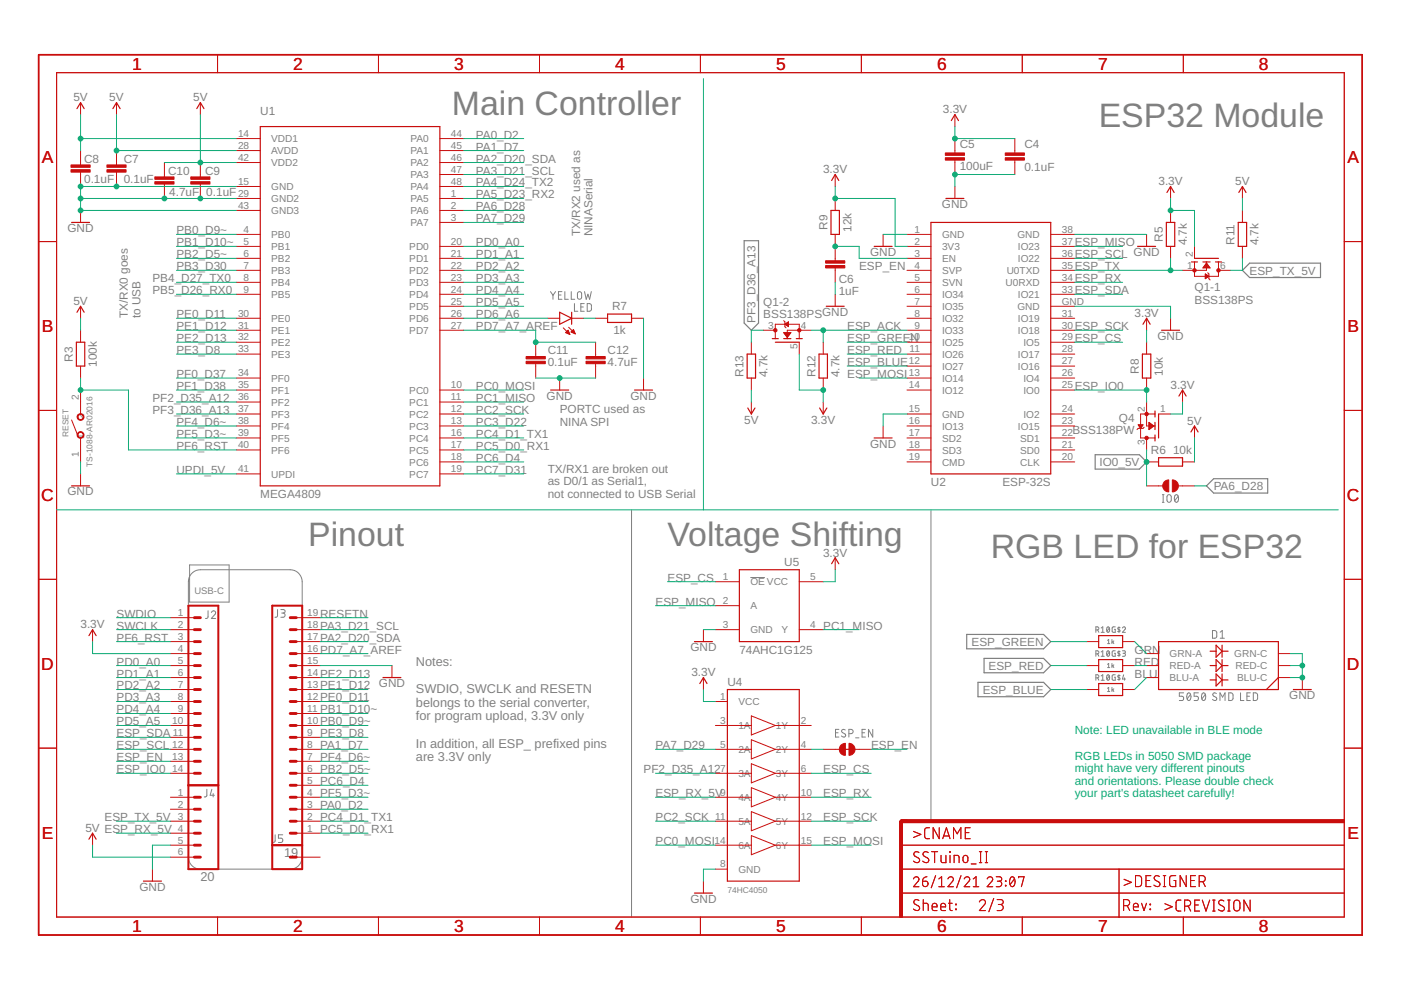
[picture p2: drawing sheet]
<svg xmlns="http://www.w3.org/2000/svg" width="297mm" height="210mm" viewBox="0 0 297 210" stroke-linecap="round" stroke-linejoin="round" font-family="sans-serif">
<defs><g id="words">
<g font-size="7.2" fill="#808080">
<text x="95.8" y="24.3">Main Controller</text>
<text x="232.9" y="26.8">ESP32 Module</text>
<text x="65.3" y="115.7">Pinout</text>
<text x="141.5" y="115.7">Voltage Shifting</text>
<text x="210.1" y="118.3">RGB LED for ESP32</text>
</g>
<g font-size="3.7" fill="#c90d0c">
<text x="28" y="14.8">1</text>
<text x="62.2" y="14.8">2</text>
<text x="96.3" y="14.8">3</text>
<text x="130.4" y="14.8">4</text>
<text x="164.5" y="14.8">5</text>
<text x="198.7" y="14.8">6</text>
<text x="232.8" y="14.8">7</text>
<text x="266.9" y="14.8">8</text>
<text x="8.9" y="34.6">A</text>
<text x="285.7" y="34.6">A</text>
<text x="8.9" y="70.4">B</text>
<text x="285.7" y="70.4">B</text>
<text x="8.8" y="106.2">C</text>
<text x="285.6" y="106.2">C</text>
<text x="8.8" y="142">D</text>
<text x="285.6" y="142">D</text>
<text x="8.9" y="177.8">E</text>
<text x="285.7" y="177.8">E</text>
<text x="28" y="197.6">1</text>
<text x="62.2" y="197.6">2</text>
<text x="96.3" y="197.6">3</text>
<text x="130.4" y="197.6">4</text>
<text x="164.5" y="197.6">5</text>
<text x="198.7" y="197.6">6</text>
<text x="232.8" y="197.6">7</text>
<text x="266.9" y="197.6">8</text>
</g>
<g font-size="2.7" fill="#808080">
<text x="88.2" y="141.1">Notes:</text>
<text x="88.2" y="146.9">SWDIO, SWCLK and RESETN</text>
<text x="88.2" y="149.8">belongs to the serial converter,</text>
<text x="88.2" y="152.7">for program upload, 3.3V only</text>
<text x="88.2" y="158.5">In addition, all ESP_ prefixed pins</text>
<text x="88.2" y="161.4">are 3.3V only</text>
<text x="60.3" y="181.7">19</text>
<text x="42.5" y="186.8">20</text>
</g>
<g font-size="2.5" fill="#808080">
<text x="15.6" y="21.5">5V</text>
<text x="23.2" y="21.5">5V</text>
<text x="41" y="21.5">5V</text>
<text x="55.2" y="24.3">U1</text>
<text x="100.9" y="29.4">PA0_D2</text>
<text x="199.9" y="24">3.3V</text>
<text x="17.8" y="34.5">C8</text>
<text x="26.2" y="34.5">C7</text>
<text x="100.9" y="31.9">PA1_D7</text>
<text x="100.9" y="34.5">PA2_D20_SDA</text>
<text x="203.5" y="31.3">C5</text>
<text x="217.2" y="31.4">C4</text>
<text x="17.8" y="38.8">0.1uF</text>
<text x="26.2" y="38.8">0.1uF</text>
<text x="35.6" y="37">C10</text>
<text x="35.9" y="41.6">4.7uF</text>
<text x="43.5" y="37">C9</text>
<text x="43.7" y="41.6">0.1uF</text>
<text x="100.9" y="37">PA3_D21_SCL</text>
<text x="100.9" y="39.5">PA4_D24_TX2</text>
<text x="174.5" y="36.7">3.3V</text>
<text x="203.5" y="36.1">100uF</text>
<text x="217.2" y="36.2">0.1uF</text>
<text x="245.6" y="39.3">3.3V</text>
<text x="261.9" y="39.3">5V</text>
<text x="100.9" y="42.1">PA5_D23_RX2</text>
<text x="100.9" y="44.6">PA6_D28</text>
<text x="100.9" y="47.2">PA7_D29</text>
<text x="199.7" y="44.1">GND</text>
<text x="14.3" y="49.2">GND</text>
<text x="37.4" y="49.7">PB0_D9~</text>
<text x="37.4" y="52.2">PB1_D10~</text>
<text x="100.9" y="52.2">PD0_A0</text>
<text x="123" y="50.1" transform="rotate(-90 123 50.1)">TX/RX2 used as</text>
<text x="125.6" y="50.1" transform="rotate(-90 125.6 50.1)">NINASerial</text>
<text x="175.4" y="48.7" transform="rotate(-90 175.4 48.7)">R9</text>
<text x="180.5" y="49.2" transform="rotate(-90 180.5 49.2)">12k</text>
<text x="227.9" y="52.2">ESP_MISO</text>
<text x="246.5" y="51.3" transform="rotate(-90 246.5 51.3)">R5</text>
<text x="251.6" y="52" transform="rotate(-90 251.6 52)">4.7k</text>
<text x="261.8" y="51.9" transform="rotate(-90 261.8 51.9)">R11</text>
<text x="266.8" y="52" transform="rotate(-90 266.8 52)">4.7k</text>
<text x="32.3" y="59.9">PB4_D27_TX0</text>
<text x="37.4" y="54.8">PB2_D5~</text>
<text x="37.4" y="57.3">PB3_D30</text>
<text x="100.9" y="54.8">PD1_A1</text>
<text x="100.9" y="57.3">PD2_A2</text>
<text x="100.9" y="59.9">PD3_A3</text>
<text x="182.2" y="57.3">ESP_EN</text>
<text x="184.5" y="54.3">GND</text>
<text x="227.9" y="57.3">ESP_TX</text>
<text x="227.9" y="59.9">ESP_RX</text>
<text x="227.9" y="54.8">ESP_SCL GND</text>
<text x="264.9" y="58.2">ESP_TX_5V</text>
<text x="15.6" y="64.7">5V</text>
<text x="32.3" y="62.4">PB5_D26_RX0</text>
<text x="100.9" y="62.4">PD4_A4</text>
<text x="100.9" y="64.9">PD5_A5</text>
<text x="129.8" y="65.8">R7</text>
<text x="161.8" y="64.9">Q1-2</text>
<text x="177.8" y="62.6">1uF</text>
<text x="177.8" y="60.1">C6</text>
<text x="227.9" y="62.4">ESP_SDA</text>
<text x="253.3" y="64.4">BSS138PS</text>
<text x="253.3" y="61.6">Q1-1</text>
<text x="27.1" y="67.5" transform="rotate(-90 27.1 67.5)">TX/RX0 goes</text>
<text x="29.8" y="67.5" transform="rotate(-90 29.8 67.5)">to USB</text>
<text x="37.4" y="67.5">PE0_D11</text>
<text x="37.4" y="70">PE1_D12</text>
<text x="100.9" y="67.5">PD6_A6</text>
<text x="100.9" y="70">PD7_A7_AREF</text>
<text x="130" y="70.9">1k</text>
<text x="160.2" y="68.5" transform="rotate(-90 160.2 68.5)">PF3_D36_A13</text>
<text x="161.8" y="67.5">BSS138PSGND</text>
<text x="179.6" y="70">ESP_ACK</text>
<text x="227.9" y="70">ESP_SCK</text>
<text x="240.5" y="67.2">3.3V</text>
<text x="15.4" y="76.7" transform="rotate(-90 15.4 76.7)">R3</text>
<text x="20.5" y="77.8" transform="rotate(-90 20.5 77.8)">100k</text>
<text x="37.4" y="72.5">PE2_D13</text>
<text x="37.4" y="75.1">PE3_D8</text>
<text x="116.1" y="77.6">0.1uF</text>
<text x="116.1" y="75.1">C11</text>
<text x="128.8" y="77.6">4.7uF</text>
<text x="128.8" y="75.1">C12</text>
<text x="179.6" y="75.1">ESP_RED</text>
<text x="179.6" y="72.5">ESP_GREEN</text>
<text x="179.6" y="77.6">ESP_BLUE</text>
<text x="227.9" y="72.5">ESP_CS</text>
<text x="245.4" y="72">GND</text>
<text x="37.4" y="80.2">PF0_D37</text>
<text x="37.4" y="82.7">PF1_D38</text>
<text x="100.9" y="82.7">PC0_MOSI</text>
<text x="157.6" y="79.9" transform="rotate(-90 157.6 79.9)">R13</text>
<text x="162.7" y="80" transform="rotate(-90 162.7 80)">4.7k</text>
<text x="172.9" y="79.9" transform="rotate(-90 172.9 79.9)">R12</text>
<text x="178" y="80" transform="rotate(-90 178 80)">4.7k</text>
<text x="179.6" y="80.2">ESP_MOSI</text>
<text x="227.9" y="82.7">ESP_IO0</text>
<text x="241.5" y="79.2" transform="rotate(-90 241.5 79.2)">R8</text>
<text x="246.5" y="79.6" transform="rotate(-90 246.5 79.6)">10k</text>
<text x="248.2" y="82.5">3.3V</text>
<text x="32.3" y="85.2">PF2_D35_A12</text>
<text x="32.3" y="87.8">PF3_D36_A13</text>
<text x="100.9" y="85.2">PC1_MISO</text>
<text x="100.9" y="87.8">PC2_SCK</text>
<text x="115.9" y="84.7">GND</text>
<text x="118.7" y="87.7">PORTC used as</text>
<text x="133.7" y="84.7">GND</text>
<text x="157.8" y="89.8">5V</text>
<text x="172" y="89.8">3.3V</text>
<text x="237.2" y="89.6">Q4</text>
<text x="37.4" y="90.3">PF4_D6~</text>
<text x="37.4" y="92.9">PF5_D3~</text>
<text x="37.4" y="95.4">PF6_RST</text>
<text x="100.9" y="90.3">PC3_D22</text>
<text x="100.9" y="92.9">PC4_D1_TX1</text>
<text x="100.9" y="95.4">PC5_D0_RX1</text>
<text x="118.7" y="90.3">NINA SPI</text>
<text x="184.5" y="94.9">GND</text>
<text x="227.4" y="92.1">BSS138PW</text>
<text x="251.7" y="90.1">5V</text>
<text x="37.4" y="100.5">UPDI_5V</text>
<text x="100.9" y="97.9">PC6_D4</text>
<text x="100.9" y="100.5">PC7_D31</text>
<text x="116.1" y="100.2">TX/RX1 are broken out</text>
<text x="233.1" y="98.8">IO0_5V</text>
<text x="244" y="96.3">R6</text>
<text x="248.7" y="96.3">10k</text>
<text x="14.3" y="105.1">GND</text>
<text x="55.2" y="105.6">MEGA4809</text>
<text x="116.1" y="102.9">as D0/1 as Serial1,</text>
<text x="116.1" y="105.6">not connected to USB Serial</text>
<text x="197.4" y="103">U2</text>
<text x="212.5" y="103">ESP-32S</text>
<text x="257.3" y="103.9">PA6_D28</text>
<text x="174.5" y="118">3.3V</text>
<text x="141.5" y="123.3">ESP_CS</text>
<text x="166.3" y="120">U5</text>
<text x="24.7" y="131">SWDIO</text>
<text x="67.9" y="131">RESETN</text>
<text x="139" y="128.4">ESP_MISO</text>
<text x="17.1" y="133.2">3.3V</text>
<text x="24.7" y="136">PF6_RST</text>
<text x="24.7" y="133.5">SWCLK</text>
<text x="67.9" y="136">PA2_D20_SDA</text>
<text x="67.9" y="133.5">PA3_D21_SCL</text>
<text x="174.5" y="133.5">PC1_MISO</text>
<text x="206" y="136.9">ESP_GREEN</text>
<text x="24.7" y="141.1">PD0_A0</text>
<text x="24.7" y="143.7">PD1_A1</text>
<text x="67.9" y="143.7">PE2_D13</text>
<text x="67.9" y="138.6">PD7_A7_AREF</text>
<text x="146.4" y="138.1">GND</text>
<text x="146.6" y="143.4">3.3V</text>
<text x="156.8" y="138.6">74AHC1G125</text>
<text x="209.6" y="142">ESP_RED</text>
<text x="240.6" y="143.7">BLU</text>
<text x="240.6" y="141.1">RED</text>
<text x="240.6" y="138.6">GRN</text>
<text x="24.7" y="146.2">PD2_A2</text>
<text x="24.7" y="148.7">PD3_A3</text>
<text x="67.9" y="148.7">PE0_D11</text>
<text x="67.9" y="146.2">PE1_D12</text>
<text x="80.3" y="145.7">GND</text>
<text x="154.2" y="145.4">U4</text>
<text x="208.3" y="147.1">ESP_BLUE</text>
<text x="273.3" y="148.2">GND</text>
<text x="24.7" y="151.3">PD4_A4</text>
<text x="24.7" y="153.8">PD5_A5</text>
<text x="67.9" y="153.8">PB0_D9~</text>
<text x="67.9" y="151.3">PB1_D10~</text>
<text x="24.7" y="161.4">ESP_EN</text>
<text x="24.7" y="156.3">ESP_SDA</text>
<text x="24.7" y="158.9">ESP_SCL</text>
<text x="67.9" y="156.3">PE3_D8</text>
<text x="67.9" y="161.4">PF4_D6~</text>
<text x="67.9" y="158.9">PA1_D7</text>
<text x="139" y="158.9">PA7_D29</text>
<text x="184.7" y="158.9">ESP_EN</text>
<text x="24.7" y="164">ESP_IO0</text>
<text x="67.9" y="166.5">PC6_D4</text>
<text x="67.9" y="164">PB2_D5~</text>
<text x="136.4" y="164">PF2_D35_A12</text>
<text x="174.5" y="164">ESP_CS</text>
<text x="67.9" y="169">PF5_D3~</text>
<text x="67.9" y="171.6">PA0_D2</text>
<text x="139" y="169">ESP_RX_5V</text>
<text x="174.5" y="169">ESP_RX</text>
<text x="18.1" y="176.4">5V ESP_RX_5V</text>
<text x="22.2" y="174.1">ESP_TX_5V</text>
<text x="67.9" y="174.1">PC4_D1_TX1</text>
<text x="67.9" y="176.7">PC5_D0_RX1</text>
<text x="139" y="179.2">PC0_MOSI</text>
<text x="139" y="174.1">PC2_SCK</text>
<text x="174.5" y="174.1">ESP_SCK</text>
<text x="174.5" y="179.2">ESP_MOSI</text>
<text x="29.5" y="188.9">GND</text>
<text x="146.4" y="191.4">GND</text>
</g>
<g font-size="2.5" fill="#0dab76">
<text x="227.9" y="155.7">Note: LED unavailable in BLE mode</text>
<text x="227.9" y="161">RGB LEDs in 5050 SMD package</text>
<text x="227.9" y="163.7">might have very different pinouts</text>
<text x="227.9" y="166.4">and orientations. Please double check</text>
<text x="227.9" y="169">your part's datasheet carefully!</text>
</g>
<g font-size="2.1" fill="#808080">
<text x="50.5" y="29">14</text>
<text x="95.6" y="29">44</text>
<text x="50.5" y="31.6">28</text>
<text x="50.5" y="34.1">42</text>
<text x="57.5" y="30.1">VDD1</text>
<text x="57.5" y="32.7">AVDD</text>
<text x="57.5" y="35.2">VDD2</text>
<text x="87.1" y="35.2">PA2</text>
<text x="87.1" y="32.7">PA1</text>
<text x="87.1" y="30.1">PA0</text>
<text x="95.6" y="34.1">46</text>
<text x="95.6" y="31.6">45</text>
<text x="50.5" y="39.2">15</text>
<text x="50.5" y="41.7">29</text>
<text x="57.5" y="40.3">GND</text>
<text x="87.1" y="40.3">PA4</text>
<text x="87.1" y="37.8">PA3</text>
<text x="95.6" y="39.2">48</text>
<text x="95.6" y="36.6">47</text>
<text x="95.6" y="41.7">1</text>
<text x="50.5" y="44.3">43</text>
<text x="57.5" y="42.8">GND2</text>
<text x="57.5" y="45.4">GND3</text>
<text x="87.1" y="47.9">PA7</text>
<text x="87.1" y="45.4">PA6</text>
<text x="87.1" y="42.8">PA5</text>
<text x="95.6" y="46.8">3</text>
<text x="95.6" y="44.3">2</text>
<text x="51.7" y="49.3">4</text>
<text x="51.7" y="51.9">5</text>
<text x="57.5" y="50.5">PB0</text>
<text x="57.5" y="53">PB1</text>
<text x="86.8" y="53">PD0</text>
<text x="95.6" y="51.9">20</text>
<text x="193.9" y="49.3">1</text>
<text x="193.9" y="51.9">2</text>
<text x="199.7" y="50.5">GND</text>
<text x="199.7" y="53">3V3</text>
<text x="215.7" y="50.5">GND</text>
<text x="215.8" y="53">IO23</text>
<text x="225.1" y="51.9">37</text>
<text x="225.1" y="49.3">38</text>
<text x="51.7" y="54.4">6</text>
<text x="51.7" y="57">7</text>
<text x="51.7" y="59.5">8</text>
<text x="57.5" y="55.5">PB2</text>
<text x="57.5" y="58.1">PB3</text>
<text x="86.8" y="58.1">PD2</text>
<text x="86.8" y="55.5">PD1</text>
<text x="95.6" y="59.5">23</text>
<text x="95.6" y="57">22</text>
<text x="95.6" y="54.4">21</text>
<text x="193.9" y="54.4">3</text>
<text x="193.9" y="57">4</text>
<text x="193.9" y="59.5">5</text>
<text x="199.7" y="55.5">EN</text>
<text x="199.7" y="58.1">SVP</text>
<text x="213.4" y="58.1">U0TXD</text>
<text x="215.8" y="55.5">IO22</text>
<text x="225.1" y="54.4">36</text>
<text x="225.1" y="59.5">34</text>
<text x="225.1" y="57">35</text>
<text x="251.7" y="57">1</text>
<text x="252.9" y="54.4" transform="rotate(-90 252.9 54.4)">2</text>
<text x="258.7" y="57">6</text>
<text x="51.7" y="62">9</text>
<text x="57.5" y="60.6">PB4</text>
<text x="57.5" y="63.2">PB5</text>
<text x="86.8" y="65.7">PD5</text>
<text x="86.8" y="63.2">PD4</text>
<text x="86.8" y="60.6">PD3</text>
<text x="95.6" y="64.6">25</text>
<text x="95.6" y="62">24</text>
<text x="193.9" y="62">6</text>
<text x="193.9" y="64.6">7</text>
<text x="199.7" y="60.6">SVN</text>
<text x="199.7" y="63.2">IO34</text>
<text x="199.7" y="65.7">IO35</text>
<text x="213.2" y="60.6">U0RXD</text>
<text x="215.7" y="65.7">GND</text>
<text x="215.8" y="63.2">IO21</text>
<text x="225.1" y="62">33</text>
<text x="225.1" y="64.6">GND</text>
<text x="50.5" y="67.1">30</text>
<text x="50.5" y="69.7">31</text>
<text x="57.5" y="68.2">PE0</text>
<text x="57.5" y="70.8">PE1</text>
<text x="86.8" y="70.8">PD7</text>
<text x="86.8" y="68.2">PD6</text>
<text x="95.6" y="69.7">27</text>
<text x="95.6" y="67.1">26</text>
<text x="162.8" y="69.7">3</text>
<text x="169.8" y="69.7">4</text>
<text x="193.9" y="67.1">8</text>
<text x="193.9" y="69.7">9</text>
<text x="199.7" y="68.2">IO32</text>
<text x="199.7" y="70.8">IO33</text>
<text x="215.8" y="70.8">IO18</text>
<text x="215.8" y="68.2">IO19</text>
<text x="225.1" y="69.7">30</text>
<text x="225.1" y="67.1">31</text>
<text x="50.5" y="72.2">32</text>
<text x="50.5" y="74.7">33</text>
<text x="57.5" y="73.3">PE2</text>
<text x="57.5" y="75.9">PE3</text>
<text x="169.1" y="74.1" transform="rotate(-90 169.1 74.1)">5</text>
<text x="192.7" y="77.3">12</text>
<text x="192.7" y="72.2">10</text>
<text x="192.8" y="74.7">11</text>
<text x="199.7" y="73.3">IO25</text>
<text x="199.7" y="75.9">IO26</text>
<text x="215.8" y="75.9">IO17</text>
<text x="217" y="73.3">IO5</text>
<text x="225.1" y="72.2">29</text>
<text x="225.1" y="74.7">28</text>
<text x="225.1" y="77.3">27</text>
<text x="50.5" y="79.8">34</text>
<text x="50.5" y="82.4">35</text>
<text x="57.5" y="80.9">PF0</text>
<text x="57.5" y="83.5">PF1</text>
<text x="86.8" y="83.5">PC0</text>
<text x="95.6" y="82.4">10</text>
<text x="192.7" y="79.8">13</text>
<text x="192.7" y="82.4">14</text>
<text x="199.7" y="78.4">IO27</text>
<text x="199.7" y="80.9">IO14</text>
<text x="199.7" y="83.5">IO12</text>
<text x="215.8" y="78.4">IO16</text>
<text x="217" y="80.9">IO4</text>
<text x="217" y="83.5">IO0</text>
<text x="225.1" y="79.8">26</text>
<text x="225.1" y="82.4">25</text>
<text x="16.7" y="84.9" transform="rotate(-90 16.7 84.9)">2</text>
<text x="17.8" y="88.8" transform="rotate(-90 17.8 88.8)">2</text>
<text x="50.5" y="84.9">36</text>
<text x="50.5" y="87.4">37</text>
<text x="50.5" y="90">38</text>
<text x="57.5" y="86">PF2</text>
<text x="57.5" y="88.5">PF3</text>
<text x="86.8" y="88.5">PC2</text>
<text x="86.8" y="86">PC1</text>
<text x="95.6" y="90">13</text>
<text x="95.6" y="87.4">12</text>
<text x="95.6" y="84.9">11</text>
<text x="192.7" y="90">16</text>
<text x="192.7" y="87.4">15</text>
<text x="199.7" y="88.5">GND</text>
<text x="217" y="88.5">IO2</text>
<text x="225.1" y="90">23</text>
<text x="225.1" y="87.4">24</text>
<text x="242.7" y="87.4" transform="rotate(-90 242.7 87.4)">2</text>
<text x="246" y="87.4">1</text>
<text x="17.8" y="93.1" transform="rotate(-90 17.8 93.1)">1</text>
<text x="50.5" y="92.5">39</text>
<text x="50.5" y="95">40</text>
<text x="57.5" y="91.1">PF4</text>
<text x="57.5" y="93.6">PF5</text>
<text x="86.8" y="93.6">PC4</text>
<text x="86.8" y="91.1">PC3</text>
<text x="95.6" y="95">17</text>
<text x="95.6" y="92.5">16</text>
<text x="192.7" y="92.5">17</text>
<text x="192.7" y="95">18</text>
<text x="199.7" y="91.1">IO13</text>
<text x="199.7" y="93.6">SD2</text>
<text x="215.8" y="91.1">IO15</text>
<text x="216.3" y="93.6">SD1</text>
<text x="225.1" y="92.5">22</text>
<text x="225.1" y="95">21</text>
<text x="242.7" y="94.4" transform="rotate(-90 242.7 94.4)">3</text>
<text x="16.7" y="96.9" transform="rotate(-90 16.7 96.9)">1</text>
<text x="50.5" y="100.1">41</text>
<text x="57.5" y="96.2">PF6</text>
<text x="57.5" y="101.2">UPDI</text>
<text x="86.8" y="101.2">PC7</text>
<text x="86.8" y="98.7">PC6</text>
<text x="86.8" y="96.2">PC5</text>
<text x="95.6" y="100.1">19</text>
<text x="95.6" y="97.6">18</text>
<text x="192.7" y="97.6">19</text>
<text x="199.7" y="96.2">SD3</text>
<text x="199.7" y="98.7">CMD</text>
<text x="216.3" y="98.7">CLK</text>
<text x="216.3" y="96.2">SD0</text>
<text x="225.1" y="97.6">20</text>
<text x="153.2" y="123">1</text>
<text x="159.1" y="124.1">OE VCC</text>
<text x="171.8" y="123">5</text>
<text x="37.7" y="130.6">1</text>
<text x="65.1" y="130.6">19</text>
<text x="153.2" y="128.1">2</text>
<text x="159.1" y="129.2">A</text>
<text x="37.7" y="133.1">2</text>
<text x="37.7" y="135.7">3</text>
<text x="65.1" y="135.7">17</text>
<text x="65.1" y="133.1">18</text>
<text x="153.2" y="133.1">3</text>
<text x="159.1" y="134.3">GND</text>
<text x="165.7" y="134.3">Y</text>
<text x="171.8" y="133.1">4</text>
<text x="37.7" y="138.2">4</text>
<text x="37.7" y="140.8">5</text>
<text x="37.7" y="143.3">6</text>
<text x="65.1" y="143.3">14</text>
<text x="65.1" y="140.8">15</text>
<text x="65.1" y="138.2">16</text>
<text x="248" y="139.3">GRN-A</text>
<text x="248" y="141.9">RED-A</text>
<text x="261.7" y="139.3">GRN-C</text>
<text x="261.9" y="141.9">RED-C</text>
<text x="37.7" y="145.8">7</text>
<text x="37.7" y="148.4">8</text>
<text x="65.1" y="148.4">12</text>
<text x="65.1" y="145.8">13</text>
<text x="152.7" y="148.4">1</text>
<text x="156.6" y="149.5">VCC</text>
<text x="248" y="144.4">BLU-A</text>
<text x="262.3" y="144.4">BLU-C</text>
<text x="36.5" y="153.5">10</text>
<text x="36.6" y="156">11</text>
<text x="37.7" y="150.9">9</text>
<text x="65.1" y="156">9</text>
<text x="65.1" y="153.5">10</text>
<text x="65.1" y="150.9">11</text>
<text x="152.7" y="153.5">3</text>
<text x="156.6" y="154.6">1A</text>
<text x="164.5" y="154.6">1Y</text>
<text x="169.8" y="153.5">2</text>
<text x="36.5" y="158.5">12</text>
<text x="36.5" y="161.1">13</text>
<text x="65.1" y="161.1">7</text>
<text x="65.1" y="158.5">8</text>
<text x="152.7" y="158.5">5</text>
<text x="156.6" y="159.6">2A</text>
<text x="164.5" y="159.6">2Y</text>
<text x="169.8" y="158.5">4</text>
<text x="36.5" y="163.6">14</text>
<text x="65.1" y="166.1">5</text>
<text x="65.1" y="163.6">6</text>
<text x="152.7" y="163.6">7</text>
<text x="156.6" y="164.7">3A</text>
<text x="164.5" y="164.7">3Y</text>
<text x="169.8" y="163.6">6</text>
<text x="37.7" y="168.7">1</text>
<text x="37.7" y="171.2">2</text>
<text x="37.7" y="173.8">3</text>
<text x="65.1" y="173.8">2</text>
<text x="65.1" y="171.2">3</text>
<text x="65.1" y="168.7">4</text>
<text x="151.6" y="173.8">11</text>
<text x="152.7" y="168.7">9</text>
<text x="156.6" y="169.8">4A</text>
<text x="164.5" y="169.8">4Y</text>
<text x="169.8" y="168.7">10</text>
<text x="169.8" y="173.8">12</text>
<text x="37.7" y="176.3">4</text>
<text x="37.7" y="178.8">5</text>
<text x="65.1" y="176.3">1</text>
<text x="151.5" y="178.8">14</text>
<text x="156.6" y="174.9">5A</text>
<text x="156.6" y="180">6A</text>
<text x="164.5" y="174.9">5Y</text>
<text x="164.5" y="180">6Y</text>
<text x="169.8" y="178.8">15</text>
<text x="37.7" y="181.4">6</text>
<text x="152.7" y="183.9">8</text>
<text x="156.6" y="185">GND</text>
</g>
<text font-size="2" fill="#808080" x="41.2" y="125.9">USB-C</text>
<g font-size="1.8" fill="#808080">
<text x="14.5" y="92.6" transform="rotate(-90 14.5 92.6)">RESET</text>
<text x="19.6" y="99" transform="rotate(-90 19.6 99)">TS-1088-AR02016</text>
<text x="154.2" y="189.4">74HC4050</text>
</g>
</g></defs>
<g fill="none" stroke="#808080" stroke-width=".21">
<path d="M116.7 61.8l.5 .8M117.2 62.6v.9M117.8 61.8l-.6 .8M118.4 62.5h.6M119.1 61.8h-.7v1.7h.7M119.8 61.8v1.7h.7M121.1 61.8v1.7h.8M121.8 64.4v1.6h.7M122.6 62l.3-.2 .4 .3v.9a.44 .44 0 0 1-.4 .5 .44 .44 0 0 1-.5-.5zM123.1 65.1h.6M123.9 64.4h-.8v1.6h.8M123.9 61.8l.4 1.7 .4-1.1 .3 1.1 .4-1.7"/>
<path d="M124.5 64.4h.6l.3 .2v1.1l-.3 .3h-.6zM40.2 119.8h8.4v7.9h-8.4zM133.9 108.1v86.3M197.4 108.1v66M246.4 106.5h.4M246.4 104.9h.4M246.6 104.9v1.6M247.5 105l.4-.1 .3 .1 .1 1a.46 .46 0 0 1-.4 .5 .46 .46 0 0 1-.5-.5zM249.2 105l.2-.1a.97 .97 0 0 1 0 1.6 1.03 1.03 0 0 1-.2-1.5zM249.8 105.2l-.7 .9M40.5 121.7l1.1-.8 .9-.1h19a2.54 2.54 0 0 1 2.6 2.5v58.4a2.58 2.58 0 0 1-2.6 2.6h-19a2.54 2.54 0 0 1-2.6-2.6v-58.4l.2-.8zM44.1 129.5v1.4l-.5 .2"/>
<path d="M44.8 129.9a.45 .45 0 0 1 .7-.4 .45 .45 0 0 1 .1 .7l-.8 .9h.9M58.8 129.2v1.5l-.5 .2M59.5 129.2h.6a.37 .37 0 0 1 .4 .4 .37 .37 0 0 1-.4 .4h-.4M60 130a.44 .44 0 0 1 .5 .4 .44 .44 0 0 1-.5 .5h-.5M159.1 122.4h3.1M232.3 133.6l.6-.2v-.4l-.6-.1v1.2M232.3 138.6l.6-.1v-.4l-.6-.1v1.1M232.7 133.6l.3 .5M232.7 138.6l.3 .5M233.5 133.2l.3-.3v1.2M233.5 138.2l.3-.2v1.1M233.5 134.1h.6"/>
<path d="M233.5 139.1h.6M234.8 133v-.1a.58 .58 0 0 1 .5 .6 .58 .58 0 0 1-.5 .5l-.2-.5zM234.8 138.1v-.1a.58 .58 0 0 1 .5 .6 .58 .58 0 0 1-.5 .5l-.2-.5zM234.8 135.8l.3-.2v.9M234.8 136.5h.5M235.2 133.2l-.5 .6M235.2 138.2l-.5 .7M235.8 135.6v.9M235.9 136.1l.3 .4M236.2 135.9l-.4 .3M236.5 132.9l-.7 .1 .1 1 .6 .1v-.7h-.2M236.5 138l-.7 .1 .1 1h.6v-.6h-.2"/>
<path d="M237.2 132.9v1.2M237.2 138v1.1M237.5 133.1l-.4-.1-.1 .2 .5 .5-.1 .2h-.4M237.5 138.2l-.4-.1-.1 .2 .5 .4-.1 .3h-.4M238 133.2a.32 .32 0 0 1 .4-.3 .32 .32 0 0 1 .1 .5l-.5 .7h.6M238 138h.5l.1 .2-.1 .3h-.4M238.3 138.5l.2 .1v.4l-.5 .1M257.1 133.7h.6l.3 .3v1l-.3 .3h-.6zM258.7 135.3h.9M258.7 134l.4-.3v1.6M177.1 155.4h.6M177.9 154.6h-.8v1.7h.8"/>
<path d="M179.2 154.8l-.2-.1a.37 .37 0 0 0-.5 .1 .37 .37 0 0 0 .1 .5l.5 .3a.38 .38 0 0 1 .1 .5 .38 .38 0 0 1-.5 .2l-.3-.3M180 155.6h.4a.46 .46 0 0 0 .5-.5 .46 .46 0 0 0-.5-.5h-.4v1.7M181.4 156.4h.7M182.8 155.4h.5M183.5 154.6h-.7v1.7h.7M185 154.6v1.7l-.9-1.7v1.7M232.3 143.7l.6-.1v-.4l-.6-.1v1.1M232.7 143.7l.3 .5M233.5 143.3l.3-.2v1.1M233.5 144.2h.6M234.8 143.2v-.1a.58 .58 0 0 1 .5 .5 .58 .58 0 0 1-.5 .6l-.2-.5zM234.8 140.9l.3-.2v.8"/>
<path d="M234.8 145.9l.3-.1v.8M234.8 141.5h.5M234.8 146.6h.5M235.2 143.3l-.5 .7M235.8 140.7v.8M235.8 145.8v.8M235.9 141.1l.3 .4M235.9 146.2l.3 .4M236.2 141l-.4 .2M236.2 146l-.4 .3M236.5 143.1l-.7 .1 .1 1h.6v-.6h-.2M237.2 143.1v1.1"/>
<path d="M237.5 143.3l-.4-.1-.1 .2 .5 .4-.1 .3-.4-.1M238.2 143.1l-.2 .9h.6M238.4 143.7v.5M251 146.9h-1v.7h.6a.46 .46 0 0 1 .4 .5 .46 .46 0 0 1-.4 .4h-.6M251.8 147l.3-.1a.95 .95 0 0 1 0 1.6 1.04 1.04 0 0 1-.3-1.5zM252.4 147.3l-.7 .9M254.1 146.9h-.9v.7h.5a.46 .46 0 0 1 .4 .5 .46 .46 0 0 1-.4 .4h-.5M254.9 147l.3-.1a.97 .97 0 0 1 0 1.6 1.02 1.02 0 0 1-.3-1.5zM255.5 147.3l-.7 .9M257.9 147l-.2-.1a.38 .38 0 0 0-.5 .2 .38 .38 0 0 0 .1 .5l.5 .2a.41 .41 0 0 1 .1 .7 .41 .41 0 0 1-.7-.1l-.1-.1M258.7 148.5v-1.6l.5 .9 .5-.9v1.6M260.5 146.9h.6l.3 .3v.9l-.3 .4h-.6z"/>
<path d="M263 146.9v1.6h.7M264.4 147.6h.5M265.1 146.9h-.7v1.6h.7M265.7 146.9h.7l.2 .3v.9l-.2 .4h-.7zM43.9 167.3l-.1 1.4-.5 .3M44.9 167.3l-.3 1.3h.9M45.2 168.3v.7M58.3 177v1.4l-.5 .2M59.9 177h-.9v.7h.6a.46 .46 0 0 1 .4 .5 .46 .46 0 0 1-.4 .4h-.6"/>
</g>
<path d="M157.8 51h3v17.5l-1.5 1.5-1.5-1.5zM263.4 57.3l1.5-1.5h15.1v3h-15.1zM232.2 96.4h9.4l1.5 1.5-1.5 1.6h-9.4zM255.8 103l1.5-1.5h11.5v3h-11.5zM205 134.5h16.3l1.5 1.5-1.5 1.6h-16.3zM208.6 139.6h12.7l1.5 1.5-1.5 1.5h-12.7zM207.3 144.7h14l1.5 1.5-1.5 1.5h-14z" fill="none" stroke="#808080" stroke-width=".25"/>
<g fill="#c90d0c" stroke="#c90d0c" stroke-width=".21">
<path d="M190.8 174.1h.5v20.3h-.5z"/>
<path d="M191 173.8h94v.6h-94z"/>
<path d="M200.4 33.4h4.1v.6h-4.1z"/>
<path d="M200.4 32.4h4.1v.5h-4.1z"/>
<path d="M213.1 33.4h4.1v.6h-4.1z"/>
<path d="M213.1 32.4h4.1v.5h-4.1z"/>
<path d="M175 55.3h4.1v.5h-4.1z"/>
<path d="M175 56.3h4.1v.5h-4.1z"/>
<path d="M22.7 36h4v.5h-4z"/>
<path d="M22.7 35h4v.5h-4z"/>
<path d="M15 36h4.1v.5h-4.1z"/>
<path d="M15 35h4.1v.5h-4.1z"/>
<path d="M40.4 38.5h4.1v.5h-4.1z"/>
<path d="M40.4 37.5h4.1v.5h-4.1z"/>
<path d="M32.8 38.5h4.1v.5h-4.1z"/>
<path d="M32.8 37.5h4.1v.5h-4.1z"/>
<path d="M111.5 76.6h4.1v.5h-4.1z"/>
<path d="M111.5 75.6h4.1v.5h-4.1z"/>
<path d="M124.2 76.6h4.1v.5h-4.1z"/>
<path d="M124.2 75.6h4.1v.5h-4.1z"/>
</g>
<g fill="none" stroke="#c90d0c" stroke-width=".21">
<path d="M12 15.4h273v179h-273zM46.1 11.6v3.8M80.2 11.6v3.8M114.4 11.6v3.8M148.5 11.6v3.8M182.6 11.6v3.8M216.7 11.6v3.8M250.9 11.6v3.8M17.1 21.8v2.5M17.1 31.9v3.1M17.1 36.5v3M24.7 21.8v2.5"/>
<path d="M24.7 31.9v3.1M24.7 36.5v3M34.9 34.5v3M34.9 39v3.1M42.5 21.8v2.5M42.5 34.5v3M42.5 39v3.1M50.1 39.5h5.1M50.1 34.5h5.1M50.1 31.9h5.1M50.1 29.4h5.1M93.3 39.5h5"/>
<path d="M93.3 37h5M93.3 34.5h5M93.3 31.9h5M93.3 29.4h5M177.1 37v2.5M202.5 24.3v2.5M202.5 29.4v3M202.5 34v3M202.5 39.5v2.6M215.2 29.4v3M215.2 34v3M248.2 39.5v2.6"/>
<path d="M263.4 39.5v2.6M8.2 51.2h3.8M17.1 44.6v2.6M50.1 42.1h5.1M50.1 59.9h5.1M50.1 57.3h5.1M50.1 54.8h5.1M50.1 52.2h5.1M50.1 44.6h5.1M50.1 49.7h5.1M93.3 42.1h5M93.3 59.9h5"/>
<path d="M93.3 57.3h5M93.3 54.8h5M93.3 52.2h5M93.3 47.2h5M93.3 44.6h5M177.1 42.1v2.5M177.1 49.7v5.6M177.1 56.8v3.1M187.2 49.7v2.5M192.3 59.9h5.1M192.3 57.3h5.1M192.3 54.8h5.1"/>
<path d="M192.3 52.2h5.1M192.3 49.7h5.1M222.8 59.9h5.1M222.8 57.3h5.1M222.8 54.8h5.1M222.8 52.2h5.1M222.8 49.7h5.1M243.1 49.7v2.5M248.2 44.6v2.6M248.2 52.2v2.6M253.3 52.2v2.6M253.3 55.5v3.1h5v-3.1"/>
<path d="M255.1 56.7h1.4M255.2 56.6h1.2M255.3 56.5h1M255.4 56.3h.8M255.5 56.2h.6M255.5 58.1l.8 .5-.8 .5zM255.5 59h.2M255.5 58.9h.4M255.5 58.8h.6M255.5 58.6h.7M255.5 58.5h.7M255.5 58.4h.5"/>
<path d="M255.5 58.3h.3M255.5 58.1h.2M255.6 56.1h.4M255.7 56h.2M255.8 55.9h.1M255.8 55.5v1.8h-5.1M255.8 55.8l.8 1h-1.6zM256.1 57.8l.2 .3v1l.3 .3M258.3 57.3h2.6M263.4 44.6v2.6M263.4 52.2v2.6M285 51.2h3.8"/>
<path d="M17.1 64.9v2.6M17.1 70v2.6M17.1 77.6v2.6M50.1 70h5.1M50.1 67.5h5.1M50.1 62.4h5.1M50.1 72.6h5.1M50.1 75.1h5.1M93.3 70h5M93.3 67.5h5M93.3 64.9h5M93.3 62.4h5"/>
<path d="M113.6 72.6v3M113.6 77.1v3.1M116.1 67.5h2.6M119.4 69.5l1.4 1.4M119.9 70.5l.5-.5 .4 .9zM120 70.4h.6M120.1 70.6h.6M120.1 70.3h.5M120.2 70.2h.3M120.3 70.7h.4M120.4 70.1h.1M120.6 69.4l1.4 1.4"/>
<path d="M120.6 70.8h.2M121.1 70.4l.5-.5 .4 .9zM121.1 70.3h.7M121.2 67.5h2.5M121.2 70.4h.6M121.3 70.2h.4M121.4 70.1h.3M121.5 70.6h.4M121.5 70h.1M121.8 70.7h.1M126.3 67.5h2.5M126.3 72.6v3"/>
<path d="M126.3 77.1v3.1M133.9 67.5h2.5M159.3 72.6v2.5M161.8 70h2.6M164.4 71.8v-3.1h5.1v3.1M166.2 70.5h1.5l-.8 1zM166.2 68l.2 .2v1.1l.3 .2M166.3 70.7h1.3M166.4 70.8h1M166.4 68.7l.8-.5v1.1zM166.5 70.9h.9M166.6 68.6h.6"/>
<path d="M166.6 71.1h.7M166.6 68.9h.6M166.6 71.2h.6M166.7 68.5h.5M166.7 71.3h.4M166.8 69h.4M166.8 71.4h.2M166.9 68.4h.3M167 69.1h.2M167.1 68.3h.1M167.2 69.2h.1M169.5 72.6v2.5"/>
<path d="M172 70h-5.1v1.8M174.5 72.6v2.5M177.1 62.4v2.5M192.3 70h5.1M192.3 67.5h5.1M192.3 64.9h5.1M192.3 62.4h5.1M192.3 72.6h5.1M192.3 75.1h5.1M192.3 77.6h5.1M222.8 70h5.1M222.8 67.5h5.1"/>
<path d="M222.8 64.9h5.1M222.8 62.4h5.1M222.8 72.6h5.1M222.8 75.1h5.1M222.8 77.6h5.1M243.1 67.5v2.5M243.1 72.6v2.5M248.2 67.5v2.5M8.2 87h3.8M15.2 89l1.2 3.2M17.1 82.7v5.1M17.1 92.9v5"/>
<path d="M50.1 95.4h5.1M50.1 92.9h5.1M50.1 90.3h5.1M50.1 87.8h5.1M50.1 85.2h5.1M50.1 82.7h5.1M50.1 80.2h5.1M93.3 97.9h5M93.3 95.4h5M93.3 92.9h5M93.3 90.3h5M93.3 87.8h5"/>
<path d="M93.3 85.2h5M93.3 82.7h5M118.7 80.2v2.5M136.4 80.2v2.5M159.3 80.2v2.5M159.3 85.2v2.6M174.5 80.2v2.5M174.5 85.2v2.6M187.2 90.3v2.6M192.3 97.9h5.1M192.3 95.4h5.1M192.3 92.9h5.1"/>
<path d="M192.3 90.3h5.1M192.3 87.8h5.1M192.3 82.7h5.1M192.3 80.2h5.1M222.8 97.9h5.1M222.8 95.4h5.1M222.8 92.9h5.1M222.8 90.3h5.1M222.8 87.8h5.1M222.8 82.7h5.1M222.8 80.2h5.1M241.3 90.1h1l-.5 .7z"/>
<path d="M241.3 90.1h1M241.4 90.2h.8M241.5 90.3h.6M241.6 90.5h.5M241.7 90.6h.3M241.7 90.7h.2M241.8 90.8h.1M242.6 90.6l-.3 .2h-1l-.2 .3M243.1 97.9h2.5M243.1 85.2v5.1h1.8M243.1 80.2v2.5M243.1 92.9v2.5"/>
<path d="M243.6 90.8h.3M243.6 90.7h.5M243.6 90.6h.7M243.6 90.5h.8M243.6 90.2h.9M243.6 90.1h.7M243.6 89.6l1 .7-1 .8zM243.6 91.1h.1M243.6 91h.2M243.6 90h.6M243.6 89.9h.4M243.6 89.7h.3"/>
<path d="M243.6 89.6h.1M244.9 87.8h-3.1v5.1h3.1M245.6 87.8h2.6M250.7 97.9h2.6M250.7 82.7v2.5M253.3 90.3v2.6M285 87h3.8M17.1 100.5v2.5M50.1 100.5h5.1M93.3 100.5h5M177.1 118.3v2.5M243.1 103h3.4"/>
<path d="M249.8 103h3.5M8.2 122.8h3.8M19.6 133.5v2.5M36.1 133.5h5.1M36.1 131h5.1M36.1 136h5.1M36.1 138.6h5.1M62.8 133.5h5.1M62.8 131h5.1M62.8 136h5.1M62.8 138.6h5.1M149.1 133.5v2.5"/>
<path d="M151.7 128.4h5.1M151.7 133.5h5.1M151.7 123.3h5.1M169.5 133.5h5M169.5 123.3h5M230.4 136h2.5M238 136h2.6M243.1 138.6h2.5M271 138.6h2.6M285 122.8h3.8M8.2 158.6h3.8M36.1 153.8h5.1"/>
<path d="M36.1 158.9h5.1M36.1 148.7h5.1M36.1 141.1h5.1M36.1 143.7h5.1M36.1 146.2h5.1M36.1 151.3h5.1M36.1 156.3h5.1M62.8 153.8h5.1M62.8 158.9h5.1M62.8 148.7h5.1M62.8 141.1h5.1M62.8 143.7h5.1"/>
<path d="M62.8 146.2h5.1M62.8 151.3h5.1M62.8 156.3h5.1M83.1 141.1v2.6M149.1 143.7v2.5M151.7 153.8h7.6M151.7 158.9h7.6M151.7 148.7h2.5M159.3 151.8l5.1 2-5.1 2zM159.3 156.8l5.1 2.1-5.1 2zM164.4 153.8h7.6M164.4 158.9h7.6"/>
<path d="M174.5 158.9h3.5M181.3 158.9h3.4M230.4 141.1h2.5M230.4 146.2h2.5M238 141.1h2.6M238 146.2h2.6M243.1 141.1h2.5M243.1 143.7h2.5M271 141.1h2.6M271 143.7h2.6M276.1 143.7v2.5M285 158.6h3.8"/>
<path d="M19.6 176.7v2.5M36.1 179.2h5.1M36.1 164h5.1M36.1 169h5.1M36.1 174.1h5.1M36.1 161.4h5.1M36.1 171.6h5.1M36.1 176.7h5.1M62.8 164h5.1M62.8 169h5.1M62.8 174.1h5.1M62.8 161.4h5.1"/>
<path d="M62.8 171.6h5.1M62.8 176.7h5.1M62.8 166.5h5.1M151.7 179.2h7.6M151.7 164h7.6M151.7 169h7.6M151.7 174.1h7.6M159.3 161.9l5.1 2.1-5.1 2zM159.3 167l5.1 2-5.1 2.1zM159.3 172.1l5.1 2-5.1 2zM159.3 177.2l5.1 2-5.1 2zM164.4 179.2h7.6"/>
<path d="M164.4 164h7.6M164.4 169h7.6M164.4 174.1h7.6M191.1 179.2h93.9M193.7 176.3l1.5 .6-1.5 .7M197.1 175.5h-.7l-.4 .5 .1 1.6 .3 .2h.7M199.1 175.5v2.3l-1.3-2.3v2.3M199.9 177.8l.8-2.3 .7 2.3M200.1 177.2h1.1M202.2 177.8v-2.3l.7 1.3 .8-1.3v2.3M204.7 176.5h.7M205.7 175.5h-1v2.3h1"/>
<path d="M32.3 184.3v2.5M36.1 181.7h5.1M46.1 194.4v3.8M62.8 181.7h5.1M80.2 194.4v3.8M114.4 194.4v3.8M148.5 194.4v3.8M149.1 186.8v2.6M151.7 184.3h2.5M182.6 194.4v3.8M191.1 189.4h93.9M191.1 184.3h93.9"/>
<path d="M193.7 186.4a.58 .58 0 0 1 .8-.5 .58 .58 0 0 1 .2 .9l-1 1.2h1.1M194.8 190.9a.58 .58 0 0 0-.8-.1 .58 .58 0 0 0 0 .9l.7 .4a.58 .58 0 0 1 .1 .9 .58 .58 0 0 1-.9-.1l-.2-.2M194.8 180.8a.58 .58 0 0 0-.8-.1 .58 .58 0 0 0 0 .8l.7 .4a.58 .58 0 0 1 .1 .9 .58 .58 0 0 1-.9 0l-.2-.2M195.6 186.8h.7a.58 .58 0 0 1 .5 .7 .58 .58 0 0 1-.7 .5 .58 .58 0 0 1-.5-.6zM195.7 191.5l1 .1 .1 1.5M195.7 190.7v2.4M196.5 185.9l-.6 .3-.3 .6M196.8 180.8a.58 .58 0 0 0-.9-.1 .58 .58 0 0 0 .1 .8l.7 .4a.58 .58 0 0 1 0 .9 .58 .58 0 0 1-.8 0l-.3-.2M197.5 180.6h1.3M197.6 192.3h1.1a.54 .54 0 0 0-.4-.8 .54 .54 0 0 0-.7 .5l.2 1 .9 .1M198.2 180.6v2.3M198.4 185.7l-1 2.5"/>
<path d="M199.1 188h1.1M199.1 186.4l.5-.5v2.1M199.5 192.3h1a.54 .54 0 0 0-.4-.8 .54 .54 0 0 0-.6 .5l.1 1 .9 .1M199.5 181.4v1.3l.4 .2h.7v-1.5M201 186.4a.58 .58 0 0 1 .8-.5 .58 .58 0 0 1 .2 .9l-1 1.2h1.1M201.1 191.5h.8M201.4 190.7v2.1l.5 .3M201.4 180.6l.1 .1zM201.4 181.4v1.5M202.3 182.9v-1.5l.9 .1 .1 1.4M202.6 191.7l.2 .1zM202.6 192.7l.2 .2z"/>
<path d="M203.8 185.7l-1 2.5M204.3 181.5l.5-.1a.92 .92 0 0 1 .2 1.4l-.4 .1-.3-.2-.1-.3zM204.4 186.4a.58 .58 0 0 1 .9-.5 .58 .58 0 0 1 .1 .9l-1 1.2h1.2M205.9 183.2h1M206.4 188h1.1M206.4 186.4l.5-.5v2.1M207.6 191.2a.64 .64 0 0 1 1-.5 .64 .64 0 0 1 .1 1.1l-1.1 1.3h1.3M207.6 180.6h.6M207.6 182.9h.6M207.9 180.6v2.3M208.9 180.6h.5M208.9 182.9h.5"/>
<path d="M209.1 180.6v2.3M209.3 186.4a.58 .58 0 0 1 .8-.5 .58 .58 0 0 1 .2 .9l-1 1.2h1.2M210.7 190.5l-1 2.8M211.2 185.9h.7a.48 .48 0 0 1 .5 .5 .48 .48 0 0 1-.5 .4h-.4M211.4 190.7h.8a.52 .52 0 0 1 .5 .6 .52 .52 0 0 1-.5 .5h-.5M211.8 186.8a.58 .58 0 0 1 .6 .6 .58 .58 0 0 1-.6 .6h-.6M212 191.8a.65 .65 0 0 1 .7 .6 .65 .65 0 0 1-.7 .7h-.6M213.2 186.8l.1 .1zM213.2 187.7l.1 .1zM214.3 186l.2-.1a.88 .88 0 0 1 .7 1.3l-.1 .3a.51 .51 0 0 1-.5 .5 .51 .51 0 0 1-.5-.5v-.8zM215.1 186.4l-.9 1.1M216 186.1v-.2h1.1l-.5 2.1"/>
<path d="M216.7 194.4v3.8M237.3 184.3v10.2M238.2 192h.7a.65 .65 0 0 0 .6-.6 .65 .65 0 0 0-.6-.7h-.7v2.4M238.3 186.4l1.6 .7-1.6 .6M239 192l.5 1.1M240.3 192.3h1a.54 .54 0 0 0-.3-.8 .54 .54 0 0 0-.7 .5l.1 1 .9 .1M240.7 185.7h.9l.4 .4v1.4l-.4 .5h-.9zM242 191.5l.5 1.6 .6-1.6M243 186.7h.8M243.8 192.7l.1 .2zM243.8 191.7l.1 .1zM244 185.7h-1v2.3h1"/>
<path d="M245.8 185.8a.58 .58 0 0 0-.9-.1 .58 .58 0 0 0 .1 .9l.7 .4a.54 .54 0 0 1 .2 .7 .54 .54 0 0 1-.8 .2l-.5-.2M246.6 185.7h.6M246.6 188h.6M246.9 185.7v2.3M247 191.6l1.5 .7-1.5 .6M249.3 185.7h-1l-.3 .3v1.5l.2 .4 1.1 .1v-1.3h-.4M250.4 190.8l-.7 .1-.4 .4 .1 1.7 .3 .1 .7 .1M250.9 194.4v3.8M251.2 192.1h.6a.65 .65 0 0 0 .7-.6 .65 .65 0 0 0-.7-.7h-.6v2.4M251.5 185.7v2.3l-1.3-2.3v2.3M251.9 192.1l.6 1.1M252.4 186.7h.8"/>
<path d="M253.3 191.9h.8M253.5 185.7h-1.1v2.3h1.1M254.3 186.9h.6a.65 .65 0 0 0 .6-.6 .65 .65 0 0 0-.6-.6h-.6v2.3M254.3 190.8h-1v2.4h1M254.9 190.8l.8 2.4 .8-2.4M255 186.9l.5 1.1M257.1 193.2h.5M257.1 190.8h.5M257.4 190.8v2.4M259.5 191a.58 .58 0 0 0-.9-.1 .58 .58 0 0 0 0 .9l.8 .4a.58 .58 0 0 1 0 .9 .58 .58 0 0 1-.8-.1l-.3-.2M260.3 193.2h.5M260.3 190.8h.5"/>
<path d="M260.6 190.8v2.4M261.7 191.1a.66 .66 0 0 1 .7-.2 .66 .66 0 0 1 .5 .6v1a.66 .66 0 0 1-.7 .7 .66 .66 0 0 1-.6-.7zM265 190.8v2.4l-1.3-2.4v2.4"/>
</g>
<g fill="none" stroke="#c90d0c" stroke-width=".61">
<path d="M41.2 136h1.3M41.2 133.5h1.3M41.2 131h1.3M41.2 138.6h1.3M61.5 136h1.3M61.5 133.5h1.3M61.5 131h1.3M61.5 138.6h1.3M41.2 141.1h1.3M41.2 143.7h1.3M41.2 146.2h1.3M41.2 148.7h1.3"/>
<path d="M41.2 151.3h1.3M41.2 153.8h1.3M41.2 156.3h1.3M41.2 158.9h1.3M61.5 141.1h1.3M61.5 143.7h1.3M61.5 146.2h1.3M61.5 148.7h1.3M61.5 151.3h1.3M61.5 153.8h1.3M61.5 156.3h1.3M61.5 158.9h1.3"/>
<path d="M41.2 174.1h1.3M41.2 161.4h1.3M41.2 164h1.3M41.2 171.6h1.3M41.2 169h1.3M41.2 179.2h1.3M41.2 176.7h1.3M61.5 174.1h1.3M61.5 161.4h1.3M61.5 164h1.3M61.5 171.6h1.3M61.5 169h1.3"/>
<path d="M61.5 176.7h1.3M61.5 166.5h1.3M192.3 174.1h-1.2v1.3M41.2 181.7h1.3M61.5 181.7h1.3"/>
</g>
<path d="M8.2 11.6h280.6v186.6h-280.6z" fill="none" stroke="#c90d0c" stroke-width=".32"/>
<g fill="none" stroke="#c90d0c" stroke-width=".25">
<path d="M16.3 23l.8-1.2 .7 1.2M23.9 23l.8-1.2 .8 1.2M41.7 23l.8-1.2 .7 1.2M55.2 26.8h38.1v76.2h-38.1zM176.3 38.3l.8-1.3 .7 1.3M201.7 25.6l.8-1.3 .7 1.3M15.2 47.2h3.8M176.2 44.6h1.8v5.1h-1.8zM185.3 52.2h3.8M197.4 47.2h25.4v53.3h-25.4zM200.6 42.1h3.8M241.2 52.2h3.8"/>
<path d="M247.3 47.2h1.8v5h-1.8zM247.4 40.8l.8-1.3 .7 1.3M252.6 55.5h1.3M253.3 54.8h5M255 55.5h1.6M257.7 55.5h1.3M262.5 47.2h1.8v5h-1.8zM262.7 40.8l.7-1.3 .8 1.3M16.2 72.6h1.8v5h-1.8zM16.3 66.2l.8-1.3 .7 1.3M118.7 66.2l2.5 1.3-2.5 1.2zM121.2 66.2v2.5"/>
<path d="M128.8 66.6h5.1v1.8h-5.1zM158.4 75.1h1.8v5.1h-1.8zM163.7 71.8h1.3M164.4 72.6h5.1M166.2 71.8h1.5M168.8 71.8h1.3M173.7 75.1h1.7v5.1h-1.7zM175.2 64.9h3.8M242.2 75.1h1.8v5.1h-1.8zM242.3 68.7l.8-1.2 .8 1.2M246.3 70h3.8M116.8 82.7h3.8"/>
<path d="M134.5 82.7h3.8M158.5 86.5l.8 1.3 .8-1.3M173.8 86.5l.7 1.3 .8-1.3M185.3 92.9h3.8M244.9 87.1v1.3M244.9 89.6v1.5M244.9 92.2v1.3M245.6 97h5.1v1.8h-5.1zM245.6 87.8v5.1M250 84l.7-1.3 .8 1.3M252.5 91.6l.8-1.3 .7 1.3M15.2 103h3.8"/>
<path d="M176.3 119.5l.8-1.2 .7 1.2M18.9 134.8l.7-1.3 .8 1.3M147.2 136h3.8M156.8 120.8h12.7v15.2h-12.7zM232.9 134.8h5.1v2.5h-5.1zM232.9 139.8h5.1v2.6h-5.1zM245.6 136h25.4v10.2h-25.4zM256.6 138.1h1.2M257.8 136.8l1.3 1.3-1.3 1.2zM257.8 139.8l1.3 1.3-1.3 1.3zM259.1 136.8v2.5M259.1 139.8v2.6"/>
<path d="M259.1 138.1h1.3M81.2 143.7h3.8M148.4 144.9l.7-1.2 .8 1.2M154.2 146.2h15.3v40.6h-15.3zM178.9 158.9h1.7M232.9 144.9h5.1v2.6h-5.1zM256.6 141.1h1.2M256.6 144.2h1.2M257.8 142.9l1.3 1.3-1.3 1.2zM259.1 142.9v2.5M259.1 141.1h1.3M259.1 144.2h1.3"/>
<path d="M271 143.7l-2.5 2.5M274.2 146.2h3.8M18.9 177.9l.7-1.2 .8 1.2M30.4 186.8h3.8M147.2 189.4h3.8"/>
</g>
<g fill="#c90d0c" stroke="#c90d0c" stroke-width=".21">
<path d="M246.8 102.2l1-.5v2.6a1.27 1.27 0 0 1-1.2-.8 1.27 1.27 0 0 1 .2-1.3z" fill-rule="evenodd"/>
<path d="M248.6 101.7a1.27 1.27 0 0 1 1.2 1.3 1.27 1.27 0 0 1-1.2 1.3z" fill-rule="evenodd"/>
<path d="M180 157.6a1.3 1.3 0 0 1 1.3 1.3h-1.3z" fill-rule="evenodd"/>
<path d="M180 158.9h1.3a1.26 1.26 0 0 1-1.3 1.2z" fill-rule="evenodd"/>
<path d="M178.3 158l.5-.3 .4-.1v2.5a1.27 1.27 0 0 1-1.1-.7 1.27 1.27 0 0 1 .2-1.4z" fill-rule="evenodd"/>
<path d="M16.5 91.8a.72 .72 0 0 1 1.2 .1 .72 .72 0 0 1-.4 1 .72 .72 0 0 1-.9-.7h.1a.56 .56 0 0 1 .8-.4 .56 .56 0 0 1 .2 .9 .56 .56 0 0 1-.9-.3l-.1-.2h-.1z" fill-rule="evenodd"/>
<path d="M16.5 88a.72 .72 0 0 1 1.2 0 .72 .72 0 0 1-.4 1.1 .72 .72 0 0 1-.9-.7h.1a.56 .56 0 0 1 .8-.5 .56 .56 0 0 1 .2 1 .56 .56 0 0 1-.9-.3l-.1-.2h-.1z" fill-rule="evenodd"/>
<circle cx="169.5" cy="70" r=".36"/>
<circle cx="164.4" cy="70" r=".36"/>
<circle cx="253.3" cy="57.3" r=".36"/>
<circle cx="258.3" cy="57.3" r=".36"/>
<circle cx="243.1" cy="87.8" r=".36"/>
<circle cx="243.1" cy="92.9" r=".36"/>
</g>
<path d="M39.9 128.4h6.4v55.9h-6.4zM57.7 128.4h6.4v55.9h-6.4zM39.9 166.5h6.4M57.7 179.2h6.4" fill="none" stroke="#c90d0c" stroke-width=".42"/>
<g fill="none" stroke="#0dab76" stroke-width=".21">
<path d="M149.1 16.7v91.4M17.1 24.3v7.6M17.1 29.4h33M24.7 24.3v7.6h25.4M34.9 34.5h15.2M42.5 24.3v10.2M50.1 39.5h-33v5.1h33M98.3 29.4h12.7M98.3 31.9h12.7M98.3 34.5h12.7M98.3 37h12.7M98.3 39.5h12.7"/>
<path d="M177.1 39.5v2.6h12.7v10.1h2.5M202.5 26.8v2.6h12.7M215.2 37h-12.7v2.5M17.1 42.1h33M37.4 52.2h12.7M37.4 54.8h12.7M37.4 57.3h12.7M37.4 59.9h12.7M37.4 49.7h12.7M98.3 52.2h12.7M98.3 54.8h12.7M98.3 57.3h12.7"/>
<path d="M98.3 59.9h12.7M98.3 42.1h12.7M98.3 44.6h12.7M98.3 47.2h12.7M177.1 52.2h5.1v2.6h10.1M177.1 59.9v2.5M187.2 49.7h5.1M227.9 52.2h10.1M227.9 54.8h10.1M227.9 57.3h22.8M227.9 59.9h10.1M227.9 49.7h15.2"/>
<path d="M248.2 42.1v2.5h5.1v7.6M248.2 54.8v2.5M263.4 54.8v2.5h-2.5M263.4 42.1v2.5M17.1 67.5v2.5M37.4 67.5h12.7M37.4 70h12.7M37.4 72.6h12.7M37.4 75.1h12.7M37.4 62.4h12.7M98.3 67.5h17.8M98.3 70h15.3v2.6h12.7"/>
<path d="M98.3 62.4h12.7M98.3 64.9h12.7M123.7 67.5h2.6M136.4 67.5v12.7M161.8 70h-2.5v2.6M169.5 75.1v7.6h5v2.5M172 70h20.3M174.5 70v2.6M179.6 72.6h12.7M179.6 75.1h12.7M179.6 77.6h12.7M227.9 70h10.1"/>
<path d="M227.9 72.6h10.1M227.9 62.4h10.1M227.9 64.9h20.3v2.6M243.1 70v2.6M17.1 80.2v2.5h10.1v12.7h22.9M17.1 97.9v2.6M37.4 80.2h12.7M37.4 82.7h12.7M37.4 85.2h12.7M37.4 87.8h12.7M37.4 90.3h12.7M37.4 92.9h12.7"/>
<path d="M98.3 82.7h12.7M98.3 85.2h12.7M98.3 87.8h12.7M98.3 90.3h12.7M98.3 92.9h12.7M98.3 95.4h12.7M98.3 97.9h12.7M113.6 80.2h12.7M159.3 82.7v2.5M182.2 80.2h10.1M192.3 87.8h-5.1v2.5M227.9 82.7h15.2v2.5"/>
<path d="M243.1 95.4v7.6M250.7 85.2v2.6h-2.5M253.3 92.9v5M12 108.1h271.7M37.4 100.5h12.7M98.3 100.5h12.7M253.3 103h2.5M19.6 136v2.6h16.5M24.7 136h11.4M24.7 133.5h11.4M24.7 131h11.4M67.9 136h10.1"/>
<path d="M67.9 138.6h10.1M67.9 133.5h10.1M67.9 131h10.1M139 128.4h12.7M141.5 123.3h10.2M149.1 133.5h2.6M174.5 133.5h7.7M177.1 120.8v2.5h-2.6M222.8 136h7.6M240.6 136l2.5 2.6M273.6 138.6h2.5v5.1h-2.5M24.7 148.7h11.4"/>
<path d="M24.7 146.2h11.4M24.7 143.7h11.4M24.7 156.3h11.4M24.7 141.1h11.4M24.7 151.3h11.4M24.7 153.8h11.4M24.7 158.9h11.4M67.9 148.7h10.1M67.9 146.2h10.1M67.9 143.7h10.1M67.9 156.3h10.1M67.9 141.1h15.2"/>
<path d="M67.9 151.3h10.1M67.9 153.8h10.1M67.9 158.9h10.1M139 158.9h12.7M149.1 146.2v2.5h2.6M172 158.9h2.5M184.7 158.9h7.6M222.8 146.2h7.6M222.8 141.1h7.6M240.6 141.1h2.5M243.1 143.7l-2.5 2.5M273.6 141.1h2.5"/>
<path d="M19.6 179.2v2.5h16.5M24.7 164h11.4M24.7 161.4h11.4M24.7 174.1h11.4M24.7 176.7h11.4M36.1 179.2h-3.8v5.1M67.9 164h10.1M67.9 161.4h10.1M67.9 169h10.1M67.9 174.1h10.1M67.9 176.7h10.1M67.9 166.5h10.1"/>
<path d="M67.9 171.6h10.1M139 164h12.7M139 169h12.7M139 179.2h12.7M139 174.1h12.7M172 164h12.7M172 169h12.7M172 179.2h12.7M172 174.1h12.7M151.7 184.3h-2.6v2.5"/>
</g>
<g fill="#0dab76" stroke="#0dab76" stroke-width=".21">
<circle cx="17.1" cy="82.7" r=".51"/>
<circle cx="113.6" cy="72.6" r=".51"/>
<circle cx="17.1" cy="44.6" r=".51"/>
<circle cx="17.1" cy="42.1" r=".51"/>
<circle cx="17.1" cy="39.5" r=".51"/>
<circle cx="24.7" cy="39.5" r=".51"/>
<circle cx="42.5" cy="42.1" r=".51"/>
<circle cx="34.9" cy="42.1" r=".51"/>
<circle cx="202.5" cy="37" r=".51"/>
<circle cx="118.7" cy="80.2" r=".51"/>
<circle cx="276.1" cy="141.1" r=".51"/>
<circle cx="276.1" cy="143.7" r=".51"/>
<circle cx="24.7" cy="31.9" r=".51"/>
<circle cx="17.1" cy="29.4" r=".51"/>
<circle cx="42.5" cy="34.5" r=".51"/>
<circle cx="202.5" cy="29.4" r=".51"/>
<circle cx="177.1" cy="42.1" r=".51"/>
<circle cx="174.5" cy="82.7" r=".51"/>
<circle cx="248.2" cy="44.6" r=".51"/>
<circle cx="248.2" cy="57.3" r=".51"/>
<circle cx="243.1" cy="82.7" r=".51"/>
<circle cx="177.1" cy="52.2" r=".51"/>
<circle cx="243.1" cy="97.9" r=".51"/>
<circle cx="174.5" cy="70" r=".51"/>
</g>
<use href="#words"/>
</svg>
